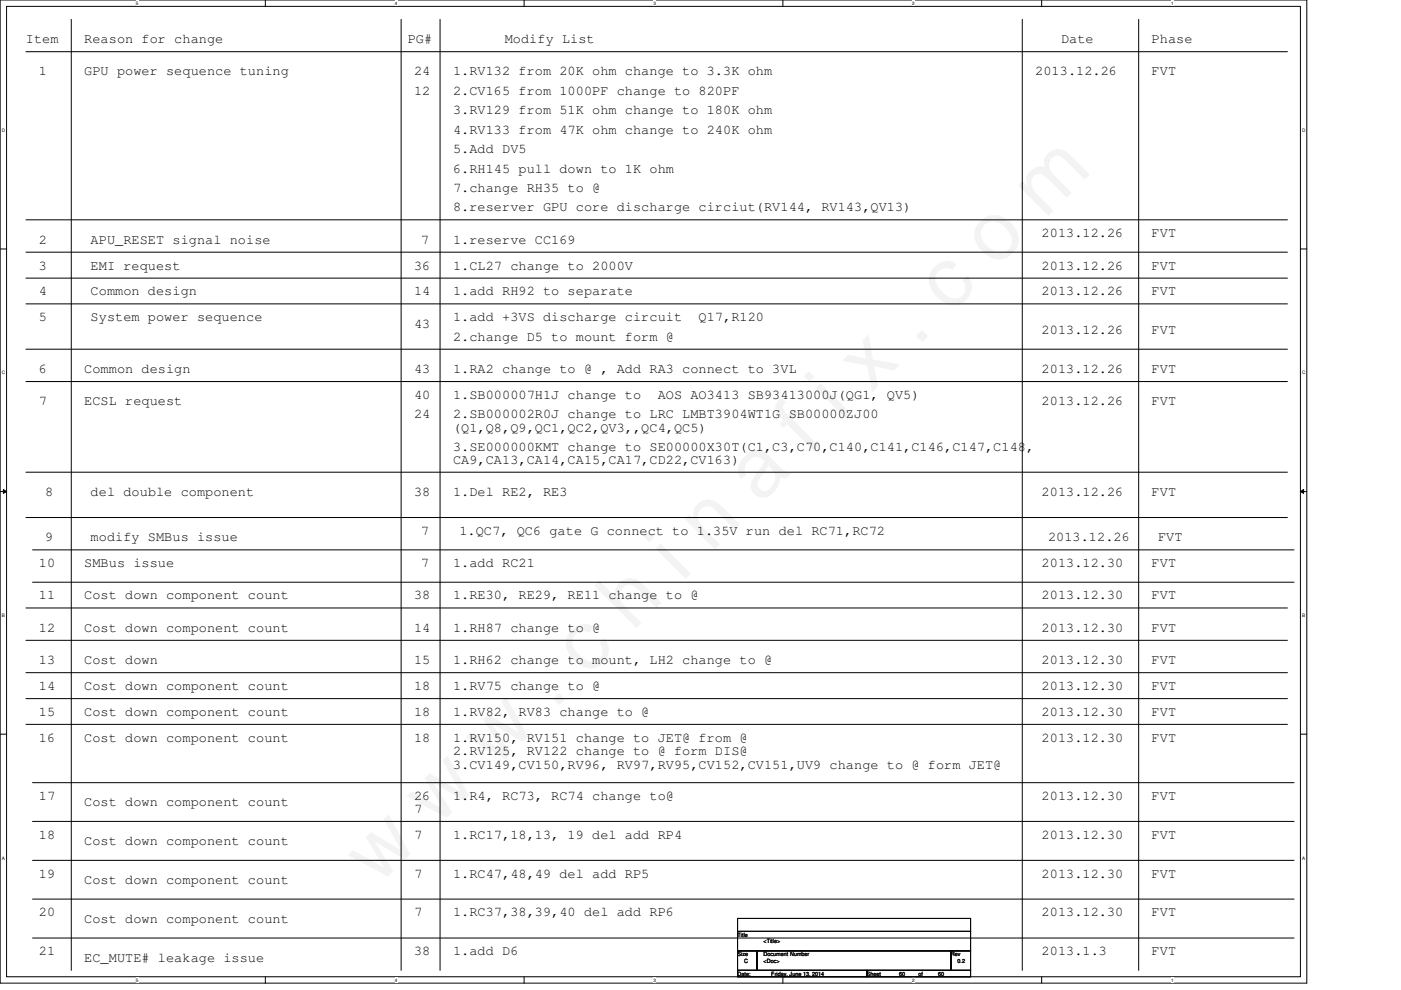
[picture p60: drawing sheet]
<svg xmlns="http://www.w3.org/2000/svg" width="297mm" height="210mm" viewBox="0 0 297 210" stroke-linecap="round" stroke-linejoin="round" font-family="sans-serif">
<defs><g id="words">
<g font-size="2.9">
<text x="5.5" y="9.1">Item</text>
<text x="17.9" y="9.1">Reason for change</text>
<text x="86.4" y="9.1">PG#</text>
<text x="107" y="9.1">Modify List</text>
<text x="225" y="9.1">Date</text>
<text x="244.2" y="9.1">Phase</text>
<text x="8.3" y="16">1</text>
<text x="17.9" y="16">GPU power sequence tuning</text>
<text x="87.8" y="16">24</text>
<text x="96.1" y="16">1.RV132 from 20K ohm change to 3.3K ohm</text>
<text x="219.5" y="16">2013.12.26</text>
<text x="244.2" y="16">FVT</text>
<text x="87.8" y="20.1">12</text>
<text x="96.1" y="20.1">2.CV165 from 1000PF change to 820PF</text>
<text x="96.1" y="24.2">3.RV129 from 51K ohm change to 180K ohm</text>
<text x="96.1" y="28.3">4.RV133 from 47K ohm change to 240K ohm</text>
<text x="96.1" y="32.4">5.Add DV5</text>
<text x="96.1" y="36.6">6.RH145 pull down to 1K ohm</text>
<text x="96.1" y="40.7">7.change RH35 to @</text>
<text x="96.1" y="44.8">8.reserver GPU core discharge circiut(RV144, RV143,QV13)</text>
<text x="8.3" y="51.6">2</text>
<text x="19.2" y="51.6">APU_RESET signal noise</text>
<text x="89.2" y="51.6">7</text>
<text x="96.1" y="51.6">1.reserve CC169</text>
<text x="220.8" y="50.3">2013.12.26</text>
<text x="244.2" y="50.3">FVT</text>
<text x="8.3" y="57.1">3</text>
<text x="19.2" y="57.1">EMI request</text>
<text x="87.8" y="57.1">36</text>
<text x="96.1" y="57.1">1.CL27 change to 2000V</text>
<text x="220.8" y="57.1">2013.12.26</text>
<text x="244.2" y="57.1">FVT</text>
<text x="8.3" y="62.6">4</text>
<text x="19.2" y="62.6">Common design</text>
<text x="87.8" y="62.6">14</text>
<text x="96.1" y="62.6">1.add RH92 to separate</text>
<text x="220.8" y="62.6">2013.12.26</text>
<text x="244.2" y="62.6">FVT</text>
<text x="8.3" y="68.1">5</text>
<text x="19.2" y="68.1">System power sequence</text>
<text x="87.8" y="69.5">43</text>
<text x="96.1" y="68.1">1.add +3VS discharge circuit</text>
<text x="148.1" y="68.1">Q17,R120</text>
<text x="220.8" y="70.9">2013.12.26</text>
<text x="244.2" y="70.9">FVT</text>
<text x="96.1" y="72.2">2.change D5 to mount form @</text>
<text x="8.3" y="79.1">6</text>
<text x="17.9" y="79.1">Common design</text>
<text x="87.8" y="79.1">43</text>
<text x="96.1" y="79.1">1.RA2 change to @ , Add RA3 connect to 3VL</text>
<text x="220.8" y="79.1">2013.12.26</text>
<text x="244.2" y="79.1">FVT</text>
<text x="8.3" y="85.9">7</text>
<text x="17.9" y="85.9">ECSL request</text>
<text x="87.8" y="84.6">40</text>
<text x="87.8" y="88.7">24</text>
<text x="96.1" y="84.6">1.SB000007H1J change to</text>
<text x="96.1" y="88.7">2.SB000002R0J change to LRC LMBT3904WT1G SB00000ZJ00</text>
<text x="139.4" y="84.6">AOS AO3413 SB93413000J(QG1, QV5)</text>
<text x="220.8" y="85.9">2013.12.26</text>
<text x="244.2" y="85.9">FVT</text>
<text x="96.1" y="91.6">(Q1,Q8,Q9,QC1,QC2,QV3,,QC4,QC5)</text>
<text x="96.1" y="95.5">3.SE000000KMT change to SE00000X30T(C1,C3,C70,C140,C141,C146,C147,C148,</text>
<text x="96.1" y="98.4">CA9,CA13,CA14,CA15,CA17,CD22,CV163)</text>
<text x="9.6" y="105.2">8</text>
<text x="19.2" y="105.2">del double component</text>
<text x="87.8" y="105.2">38</text>
<text x="96.1" y="105.2">1.Del RE2, RE3</text>
<text x="220.8" y="105.2">2013.12.26</text>
<text x="244.2" y="105.2">FVT</text>
<text x="89.2" y="113.4">7</text>
<text x="97.4" y="113.4">1.QC7, QC6 gate G connect to 1.35V run del RC71,RC72</text>
<text x="9.6" y="114.7">9</text>
<text x="19.2" y="114.7">modify SMBus issue</text>
<text x="222.2" y="114.7">2013.12.26</text>
<text x="245.5" y="114.7">FVT</text>
<text x="8.3" y="120.2">10</text>
<text x="17.9" y="120.2">SMBus issue</text>
<text x="89.2" y="120.2">7</text>
<text x="96.1" y="120.2">1.add RC21</text>
<text x="220.8" y="120.2">2013.12.30</text>
<text x="244.2" y="120.2">FVT</text>
<text x="8.3" y="127.1">11</text>
<text x="17.9" y="127.1">Cost down component count</text>
<text x="87.8" y="127.1">38</text>
<text x="96.1" y="127.1">1.RE30, RE29, RE11 change to @</text>
<text x="220.8" y="127.1">2013.12.30</text>
<text x="244.2" y="127.1">FVT</text>
<text x="8.3" y="133.9">12</text>
<text x="17.9" y="133.9">Cost down component count</text>
<text x="87.8" y="133.9">14</text>
<text x="96.1" y="133.9">1.RH87 change to @</text>
<text x="220.8" y="133.9">2013.12.30</text>
<text x="244.2" y="133.9">FVT</text>
<text x="8.3" y="140.8">13</text>
<text x="17.9" y="140.8">Cost down</text>
<text x="87.8" y="140.8">15</text>
<text x="96.1" y="140.8">1.RH62 change to mount, LH2 change to @</text>
<text x="220.8" y="140.8">2013.12.30</text>
<text x="244.2" y="140.8">FVT</text>
<text x="8.3" y="146.3">14</text>
<text x="17.9" y="146.3">Cost down component count</text>
<text x="87.8" y="146.3">18</text>
<text x="96.1" y="146.3">1.RV75 change to @</text>
<text x="220.8" y="146.3">2013.12.30</text>
<text x="244.2" y="146.3">FVT</text>
<text x="8.3" y="151.8">15</text>
<text x="17.9" y="151.8">Cost down component count</text>
<text x="87.8" y="151.8">18</text>
<text x="96.1" y="151.8">1.RV82, RV83 change to @</text>
<text x="220.8" y="151.8">2013.12.30</text>
<text x="244.2" y="151.8">FVT</text>
<text x="8.3" y="157.3">16</text>
<text x="17.9" y="157.3">Cost down component count</text>
<text x="87.8" y="157.3">18</text>
<text x="96.1" y="157.3">1.RV150, RV151 change to JET@ from @</text>
<text x="96.1" y="160.1">2.RV125, RV122 change to @ form DIS@</text>
<text x="220.8" y="157.3">2013.12.30</text>
<text x="244.2" y="157.3">FVT</text>
<text x="96.1" y="163">3.CV149,CV150,RV96, RV97,RV95,CV152,CV151,UV9 change to @ form JET@</text>
<text x="8.3" y="169.6">17</text>
<text x="17.9" y="171">Cost down component count</text>
<text x="87.8" y="172.3">7</text>
<text x="87.8" y="169.6">26</text>
<text x="96.1" y="169.6">1.R4, RC73, RC74 change to@</text>
<text x="220.8" y="169.6">2013.12.30</text>
<text x="244.2" y="169.6">FVT</text>
<text x="8.3" y="177.8">18</text>
<text x="17.9" y="179.2">Cost down component count</text>
<text x="87.8" y="177.8">7</text>
<text x="96.1" y="177.8">1.RC17,18,13, 19 del add RP4</text>
<text x="220.8" y="177.8">2013.12.30</text>
<text x="244.2" y="177.8">FVT</text>
<text x="8.3" y="186.1">19</text>
<text x="17.9" y="187.5">Cost down component count</text>
<text x="87.8" y="186.1">7</text>
<text x="96.1" y="186.1">1.RC47,48,49 del add RP5</text>
<text x="220.8" y="186.1">2013.12.30</text>
<text x="244.2" y="186.1">FVT</text>
<text x="8.3" y="194.3">20</text>
<text x="17.9" y="195.7">Cost down component count</text>
<text x="87.8" y="194.3">7</text>
<text x="96.1" y="194.3">1.RC37,38,39,40 del add RP6</text>
<text x="220.8" y="194.3">2013.12.30</text>
<text x="244.2" y="194.3">FVT</text>
<text x="8.3" y="202.5">21</text>
<text x="17.9" y="203.9">EC_MUTE# leakage issue</text>
<text x="87.8" y="202.5">38</text>
<text x="96.1" y="202.5">1.add D6</text>
<text x="220.8" y="202.5">2013.1.3</text>
<text x="244.2" y="202.5">FVT</text>
</g>
<g font-size="1.2">
<text x="156.4" y="198.6">Title</text>
<text x="156.4" y="202.7">Size</text>
<text x="161.9" y="202.7">Document Number</text>
<text x="161.9" y="200">&lt;Title&gt;</text>
<text x="201.6" y="202.7">Rev</text>
<text x="156.4" y="206.9">Date:</text>
<text x="157.8" y="204.1">C</text>
<text x="161.9" y="204.1">&lt;Doc&gt;</text>
<text x="163.5" y="206.9">Friday, June 13, 2014</text>
<text x="183.8" y="206.9">Sheet</text>
<text x="190.7" y="206.9">60</text>
<text x="194.8" y="206.9">of</text>
<text x="198.9" y="206.9">60</text>
<text x="203" y="204.1">0.2</text>
</g>
<g font-size="1">
<text x="28.8" y="1">5</text>
<text x="83.7" y="1">4</text>
<text x="138.6" y="1">3</text>
<text x="193.4" y="1">2</text>
<text x="248.3" y="1">1</text>
<text x=".4" y="27.9">D</text>
<text x="276.1" y="27.9">D</text>
<text x=".4" y="79.4">C</text>
<text x="276.1" y="79.4">C</text>
<text x=".4" y="130.8">B</text>
<text x="276.1" y="130.8">B</text>
<text x=".4" y="182.2">A</text>
<text x="276.1" y="182.2">A</text>
<text x="28.8" y="208.1">5</text>
<text x="83.7" y="208.1">4</text>
<text x="138.6" y="208.1">3</text>
<text x="193.4" y="208.1">2</text>
<text x="248.3" y="208.1">1</text>
</g>
</g></defs>
<path d="M0 0h277.1v208.4h-277.1zM1.4 1.4h274.3v205.7h-274.3z" fill="none" stroke="#000" stroke-width=".21"/>
<g fill="#fff">
<path d="M28.8 .1h.6v1.1h-.6z"/>
<path d="M28.8 207.2h.6v1.1h-.6z"/>
</g>
<path d="M56.3 0v1.4M56.3 207.1v1.3" fill="none" stroke="#000" stroke-width=".21"/>
<g fill="#fff">
<path d="M83.7 .1h.5v1.1h-.5z"/>
<path d="M83.7 207.2h.5v1.1h-.5z"/>
</g>
<path d="M111.1 0v1.4M111.1 207.1v1.3" fill="none" stroke="#000" stroke-width=".21"/>
<g fill="#fff">
<path d="M138.6 .1h.5v1.1h-.5z"/>
<path d="M138.6 207.2h.5v1.1h-.5z"/>
</g>
<path d="M166 0v1.4M166 207.1v1.3" fill="none" stroke="#000" stroke-width=".21"/>
<g fill="#fff">
<path d="M193.4 .1h.6v1.1h-.6z"/>
<path d="M193.4 207.2h.6v1.1h-.6z"/>
</g>
<path d="M220.8 0v1.4M220.8 207.1v1.3" fill="none" stroke="#000" stroke-width=".21"/>
<g fill="#fff">
<path d="M248.3 .1h.5v1.1h-.5z"/>
<path d="M248.3 207.2h.5v1.1h-.5z"/>
<path d="M.4 27.1h.7v1.1h-.7z"/>
<path d="M276.1 27.1h.7v1.1h-.7z"/>
<path d="M.4 78.5h.7v1.1h-.7z"/>
<path d="M276.1 78.5h.7v1.1h-.7z"/>
</g>
<path d="M0 52.8h1.4M275.7 52.8h1.4" fill="none" stroke="#000" stroke-width=".21"/>
<g fill="#fff">
<path d="M.4 129.9h.6v1.1h-.6z"/>
<path d="M276.1 129.9h.6v1.1h-.6z"/>
</g>
<path d="M0 104.2h1.4M.7 103.8l.7 .4-.7 .4zM275.7 104.2l.7-.4v.8zM275.7 104.2h1.4" fill="none" stroke="#000" stroke-width=".21"/>
<path d="M.7 103.8l.7 .4-.7 .4zM275.7 104.2l.7-.4v.8z" fill="#000"/>
<g fill="#fff">
<path d="M.4 181.4h.6v1.1h-.6z"/>
<path d="M276.1 181.4h.6v1.1h-.6z"/>
</g>
<g fill="none" stroke="#000" stroke-width=".21">
<path d="M5.5 11h267.5M15.1 4.1v201.6M85 4.1v201.6M93.3 4.1v201.6M216.7 4.1v201.6M241.4 4.1v201.6M5.5 46.6h267.5M5.5 53.5h267.5M5.5 59h267.5M5.5 64.4h267.5M5.5 74h267.5M5.5 80.9h267.5"/>
<path d="M5.5 100.1h267.5M5.5 109.7h267.5M6.9 116.6h267.5M5.5 128.9h267.5M5.5 135.8h267.5M6.9 123.4h267.5M0 155.7h1.4M5.5 142.6h267.5M5.5 148.1h267.5M5.5 153.6h267.5M275.7 155.7h1.4M6.9 165.9h267.5"/>
<path d="M6.9 174.2h267.5M6.9 182.4h267.5M6.9 190.6h267.5M6.9 198.9h267.5M156.4 194.7h49.4v2.8h-49.4zM156.4 197.5h49.4v4.1h-49.4zM156.4 201.6h4.1v4.1h-4.1zM156.4 205.7h27.4v1.4h-27.4zM160.5 201.6h41.1v4.1h-41.1zM183.8 205.7h22v1.4h-22zM201.6 201.6h4.2v4.1h-4.2z"/>
</g>
<use href="#words"/>
</svg>
